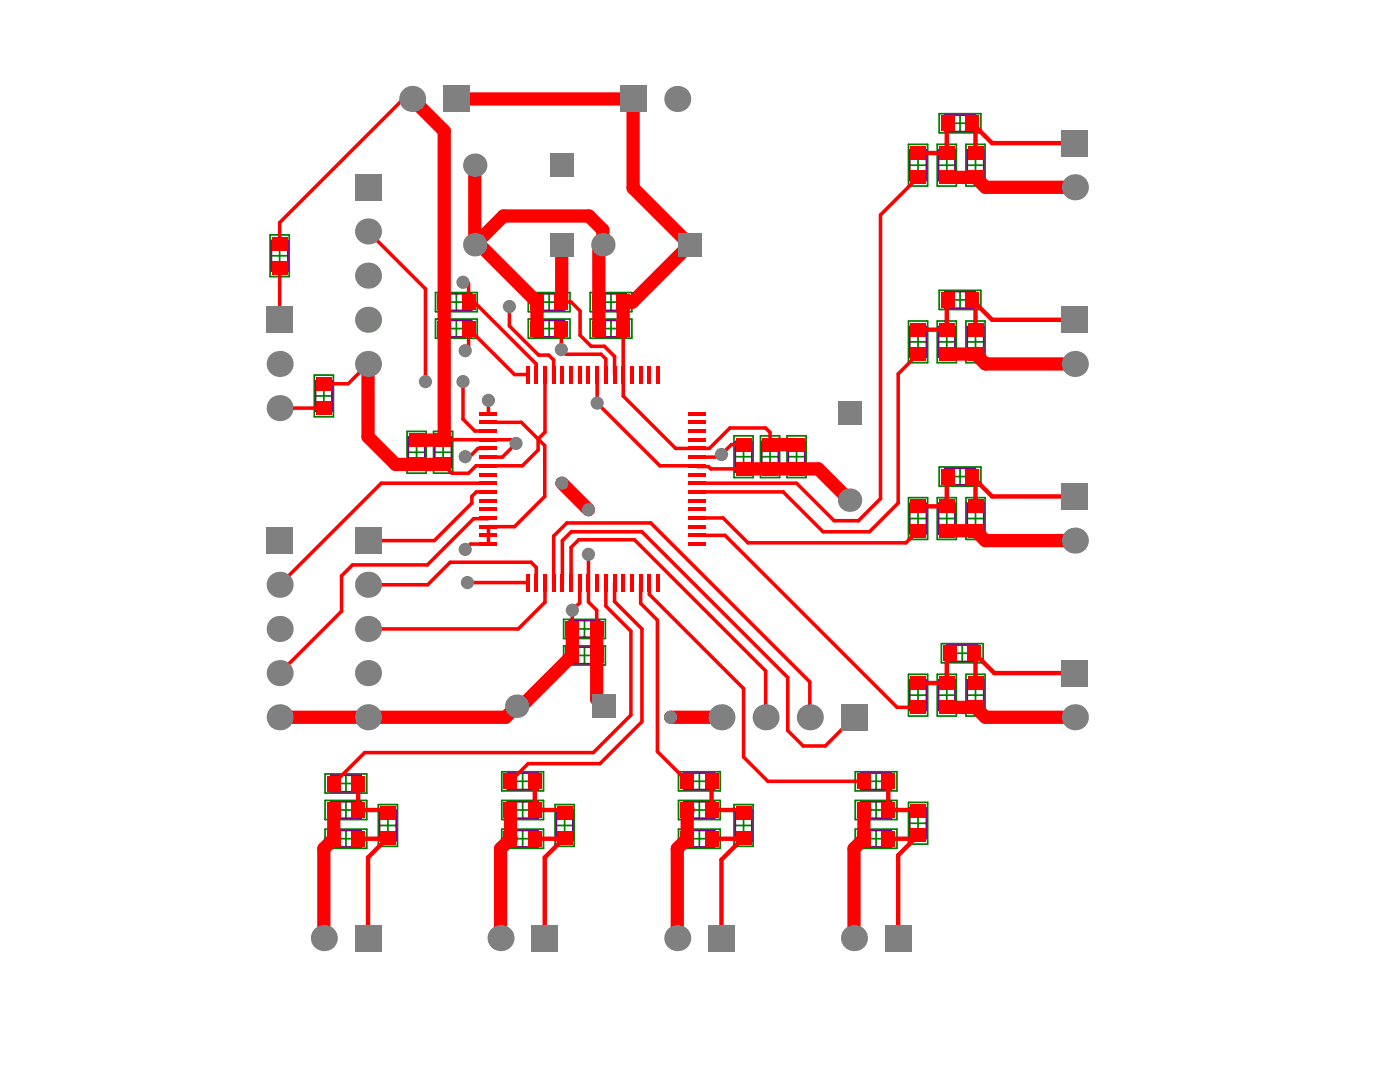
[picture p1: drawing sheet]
<svg xmlns="http://www.w3.org/2000/svg" width="279mm" height="216mm" viewBox="0 0 279 216" stroke-linecap="round" stroke-linejoin="round" font-family="sans-serif">
<g fill="none" stroke="#008000" stroke-width=".35">
<path d="M181.3 28.8h3.8v8.3h-3.8zM181.6 33h3.3M183.2 31.3v3.3M187 28.8h3.9v8.3h-3.9zM187.3 33h3.3M187.4 22.7h8.4v3.8h-8.4zM189 31.3v3.3M189.9 24.6h3.3M191.6 22.9v3.3M192.8 28.8h3.8v8.3h-3.8zM193 33h3.3M194.7 31.3v3.3"/>
<path d="M53.9 46.9h3.8v8.3h-3.8zM54.2 51h3.3M55.8 49.4v3.3M86.9 58.4h8.3v3.8h-8.3zM91.1 58.6v3.3M105.4 58.4h8.4v3.8h-8.4zM109.6 58.6v3.3M117.8 58.4h8.3v3.8h-8.3zM121.9 58.6v3.3M187.4 57.9h8.4v3.9h-8.4zM189.9 59.8h3.3M191.6 58.2v3.3"/>
<path d="M62.7 74.8h3.8v8.4h-3.8zM63 79h3.3M64.6 77.4v3.3M86.9 63.7h8.3v3.8h-8.3zM89.4 65.6h3.3M89.4 60.3h3.3M91.1 63.9v3.3M105.4 63.7h8.4v3.8h-8.4zM107.9 65.6h3.3M107.9 60.3h3.3M109.6 63.9v3.3M117.8 63.7h8.3v3.8h-8.3z"/>
<path d="M120.3 65.6h3.3M120.3 60.3h3.3M121.9 63.9v3.3M181.3 64.1h3.8v8.3h-3.8zM181.6 68.2h3.3M183.2 66.6v3.3M187 64.1h3.9v8.3h-3.9zM187.3 68.2h3.3M189 66.6v3.3M192.8 64.1h3.8v8.3h-3.8zM193 68.2h3.3M194.7 66.6v3.3"/>
<path d="M81.2 86.1h3.9v8.3h-3.9zM81.5 90.2h3.3M83.1 88.6v3.3M86.5 86.1h3.8v8.3h-3.8zM86.8 90.2h3.3M88.4 88.6v3.3M146.5 87h3.8v8.3h-3.8zM146.7 91.1h3.3M148.4 89.5v3.3M151.8 87h3.8v8.3h-3.8zM152 91.1h3.3M153.7 89.5v3.3"/>
<path d="M157.1 87h3.8v8.3h-3.8zM157.3 91.1h3.3M159 89.5v3.3M181.3 99.3h3.8v8.3h-3.8zM187 99.3h3.9v8.3h-3.9zM187.4 93.2h8.4v3.8h-8.4zM189.9 95.1h3.3M191.6 93.4v3.3M192.8 99.3h3.8v8.3h-3.8zM181.6 103.5h3.3M183.2 101.8v3.3M187.3 103.5h3.3"/>
<path d="M189 101.8v3.3M193 103.5h3.3M194.7 101.8v3.3M112.5 123.6h8.3v3.8h-8.3zM112.5 128.9h8.3v3.8h-8.3zM115 130.8h3.3M115 125.5h3.3M116.7 123.8v3.3M116.7 129.1v3.3M181.3 134.6h3.8v8.3h-3.8zM181.6 138.7h3.3M183.2 137.1v3.3"/>
<path d="M187 134.6h3.9v8.3h-3.9zM187.3 138.7h3.3M187.9 128.4h8.3v3.9h-8.3zM189 137.1v3.3M190.4 130.3h3.3M192 128.7v3.3M192.8 134.6h3.8v8.3h-3.8zM193 138.7h3.3M194.7 137.1v3.3M64.9 154.4h8.3v3.8h-8.3zM64.9 159.7h8.3v3.8h-8.3zM67.4 156.3h3.3"/>
<path d="M69 154.7v3.3M69 160v3.3M100.1 154h8.4v3.8h-8.4zM100.1 159.7h8.4v3.8h-8.4zM102.7 155.9h3.3M104.3 154.3v3.2M104.3 160v3.3M135.4 154h8.3v3.8h-8.3zM135.4 159.7h8.3v3.8h-8.3zM137.9 155.9h3.3M139.6 154.3v3.2M139.6 160v3.3"/>
<path d="M170.7 154h8.3v3.8h-8.3zM170.7 159.7h8.3v3.8h-8.3zM173.2 155.9h3.3M174.8 154.3v3.2M174.8 160v3.3M64.9 165.4h8.3v3.9h-8.3zM67.4 167.4h3.3M67.4 161.6h3.3M69 165.7v3.3M75.5 160.6h3.8v8.3h-3.8zM75.8 164.7h3.3M77.4 163.1v3.3"/>
<path d="M100.1 165.4h8.4v3.9h-8.4zM102.7 167.4h3.3M102.7 161.6h3.3M104.3 165.7v3.3M110.8 160.6h3.8v8.3h-3.8zM111 164.7h3.3M112.7 163.1v3.3M135.4 165.4h8.3v3.9h-8.3zM137.9 167.4h3.3M137.9 161.6h3.3M139.6 165.7v3.3M146.5 160.6h3.8v8.3h-3.8z"/>
<path d="M146.7 164.7h3.3M148.4 163.1v3.3M170.7 165.4h8.3v3.9h-8.3zM173.2 167.4h3.3M173.2 161.6h3.3M174.8 165.7v3.3M181.3 160.1h3.8v8.3h-3.8zM181.6 164.3h3.3M183.2 162.6v3.3"/>
</g>
<g fill="none" stroke="#800080" stroke-width=".35">
<path d="M181.6 29.9h3.3v6.1h-3.3zM187.3 29.9h3.3v6.1h-3.3zM188.6 22.9h6v3.3h-6zM193 29.9h3.3v6.1h-3.3zM54.2 48h3.3v6.1h-3.3zM88 58.6h6.1v3.3h-6.1zM106.6 58.6h6v3.3h-6zM118.9 58.6h6.1v3.3h-6.1zM188.6 58.2h6v3.3h-6zM63 76h3.3v6h-3.3zM88 63.9h6.1v3.3h-6.1zM106.6 63.9h6v3.3h-6z"/>
<path d="M118.9 63.9h6.1v3.3h-6.1zM181.6 65.2h3.3v6.1h-3.3zM187.3 65.2h3.3v6.1h-3.3zM193 65.2h3.3v6.1h-3.3zM81.5 87.2h3.3v6.1h-3.3zM86.8 87.2h3.3v6.1h-3.3zM146.7 88.1h3.3v6.1h-3.3zM152 88.1h3.3v6.1h-3.3zM157.3 88.1h3.3v6.1h-3.3zM188.6 93.4h6v3.3h-6zM181.6 100.4h3.3v6.1h-3.3zM187.3 100.4h3.3v6.1h-3.3z"/>
<path d="M193 100.4h3.3v6.1h-3.3zM113.6 123.8h6.1v3.3h-6.1zM113.6 129.1h6.1v3.3h-6.1zM181.6 135.7h3.3v6.1h-3.3zM187.3 135.7h3.3v6.1h-3.3zM189 128.7h6.1v3.3h-6.1zM193 135.7h3.3v6.1h-3.3zM66 154.7h6.1v3.3h-6.1zM66 160h6.1v3.3h-6.1zM101.3 154.3h6v3.2h-6zM101.3 160h6v3.3h-6zM136.5 154.3h6.1v3.2h-6.1z"/>
<path d="M136.5 160h6.1v3.3h-6.1zM171.8 154.3h6.1v3.2h-6.1zM171.8 160h6.1v3.3h-6.1zM66 165.7h6.1v3.3h-6.1zM75.8 161.7h3.3v6h-3.3zM101.3 165.7h6v3.3h-6zM111 161.7h3.3v6h-3.3zM136.5 165.7h6.1v3.3h-6.1zM146.7 161.7h3.3v6h-3.3zM171.8 165.7h6.1v3.3h-6.1zM181.6 161.2h3.3v6.1h-3.3z"/>
</g>
<circle cx="55.8" cy="53.5" r=".35" fill="#f00"/>
<g fill="none" stroke="#f00" stroke-width=".71">
<path d="M87.5 59.2l1.2 1.1M93.3 56.3l.2 .2v3.8h1.2M97.5 79.9v2.6M102.7 74.7h2.6M107.5 70.9h2l1 .9v2.9M112 69.8l.9 .9M122.6 71.1v3.6M124.4 74.7h.1M183.2 70.6l-3.9 4M88.4 92.7l1.8 1.7M94.8 86h2.7M95.4 89.5h2.1"/>
<path d="M97.5 98.2h-2.4l-.9 .9v1.3M97.5 92.9h-2.5l-1.5 1.5M102.2 87.7l.8 .8M107.4 87.6l1.3 1.3M107.4 87.6v2.2M108.8 86.2l-1.4 1.4M139.1 89.5h2.5M139.1 92.9l.2 .2h2.1l.4 .5M144 90.7l-.5 .5M146 88.7h2.4M152.8 85.4l.9 .9v2.4M175.7 99.5l-4.4 4.4"/>
<path d="M70.4 112.7l-2.2 2.2M97.5 105.1v3.5h-3.6M97.5 103.4l-.2 .1h-2.8M105.2 116.2l.1 .2M183.2 105.9l-2.4 2.4M117.4 120.1l1.7 1.7M179 141.1h4.2"/>
</g>
<path d="M189.2 24.6l-.2 .2M189.2 59.8l-.2 .3M189.2 95.1l-.2 .2M189.6 130.3l-.6 .7M76.8 161.6l.6 .7M112 161.6l.7 .7M112.7 167.1l-.2 .3M147.7 161.6l.7 .7M148.4 167.1l-.2 .3M183 161.6l.2 .2M183.2 166.7l-.6 .7" fill="none" stroke="#f00" stroke-width=".88"/>
<path d="M112.1 60.2l-.1 .1M124.4 60.3h1.8M88.7 87.6l-.3 .2" fill="none" stroke="#f00" stroke-width="2.6"/>
<circle cx="194.7" cy="141.1" r="1.32" fill="#f00"/>
<path d="M194.7 141.1l2 2" fill="none" stroke="#f00" stroke-width="2.6"/>
<path d="M194.5 130.3l.2 .3" fill="none" stroke="#f00" stroke-width=".88"/>
<circle cx="194.7" cy="105.9" r="1.32" fill="#f00"/>
<path d="M194.7 105.9l2 2" fill="none" stroke="#f00" stroke-width="2.6"/>
<path d="M194 95.1l.7 .6" fill="none" stroke="#f00" stroke-width=".88"/>
<circle cx="194.7" cy="70.6" r="1.32" fill="#f00"/>
<path d="M194.7 70.6l2 2" fill="none" stroke="#f00" stroke-width="2.6"/>
<path d="M194 59.8l.7 .7" fill="none" stroke="#f00" stroke-width=".88"/>
<circle cx="194.7" cy="35.4" r="1.32" fill="#f00"/>
<path d="M194.7 35.4l2 2M66.6 161.6v5.8" fill="none" stroke="#f00" stroke-width="2.6"/>
<path d="M194 24.6l.7 .6" fill="none" stroke="#f00" stroke-width=".88"/>
<path d="M55.8 44.4v4.2" fill="none" stroke="#f00" stroke-width=".71"/>
<circle cx="66.6" cy="167.4" r="1.32" fill="#f00"/>
<path d="M80.5 19.7h1.8M92.4 76.1v7.5M93.5 65.6v3.7M95.4 89.5l-1.7 1.7" fill="none" stroke="#f00" stroke-width=".71"/>
<path d="M94.7 33v15.8h1M88.7 60.3v5.3M101.9 161.6v5.8" fill="none" stroke="#f00" stroke-width="2.6"/>
<circle cx="101.9" cy="167.4" r="1.32" fill="#f00"/>
<g fill="none" stroke="#f00" stroke-width=".71">
<path d="M101.7 61.2v3.8M108.8 74.7v11.5M112 65.6v4.2M115.8 62v4.9l2.2 2.2h2.6M119.2 74.7v5.7M124.4 65.6v13.4M103 88.5l-2.7 2.7M108.7 88.9v10.2M108.8 116.4v3.8M113.1 104.3l-2.6 2.7M115.7 116.4v3.9M117.4 116.4v3.7"/>
<path d="M122.6 116.4v3.6M129.6 116.4v2.2M119.1 121.8v3.7M125.9 125.9v16.8M105.4 152.4l-3.5 3.5"/>
</g>
<path d="M119.5 60.3v5.3M124.4 60.3v5.3M119.1 125.5v14M103.1 140.9h1M137.1 161.6v5.8" fill="none" stroke="#f00" stroke-width="2.6"/>
<circle cx="137.1" cy="161.6" r="1.32" fill="#f00"/>
<path d="M146 88.7l-2 2M157.2 145.8l3.1 3.1" fill="none" stroke="#f00" stroke-width=".71"/>
<path d="M172.4 161.6v5.8" fill="none" stroke="#f00" stroke-width="2.6"/>
<circle cx="172.4" cy="161.6" r="1.32" fill="#f00"/>
<g fill="none" stroke="#f00" stroke-width=".88">
<path d="M189 24.8v5.7h-5.8M214.5 28.6h-16.5l-3.3-3.4v5.3M189 60.1v5.7h-5.8M214.5 63.8h-16.5l-3.3-3.3v5.3M189 95.3v5.7h-5.8M214.5 99.1h-16.5l-3.3-3.4v5.3M189 131v5.3h-5.8M214.5 134.3h-16.1l-3.7-3.7v5.7M71.5 156.3v5.3h5.3M106.7 155.9v5.7h5.3M142 155.9v5.7h5.7M177.3 155.9v5.7h5.7"/>
<path d="M71.5 167.4h5.7l-3.8 3.7v16.1M106.7 167.4h5.8l-3.8 3.7v16.1M142 167.4h6.2l-4.2 4.1v15.7M177.3 167.4h5.3l-3.3 3.3v16.5"/>
</g>
<g fill="none" stroke="#f00" stroke-width=".71">
<path d="M80.5 19.7l-24.7 24.7M183.2 35.4l-7.5 7.5v56.6M55.8 53.5v10.3M73.4 46.2l11.5 11.4v18.5M92.4 56.3h.9M73.4 72.6l-3.9 4h-4.9M93.5 65.6l9.2 9.1M93.5 69.3l-.7 .7M94.7 60.3l12.3 12.3v2.1M101.7 65l5.8 5.9M112 60.3h2l1.8 1.7M112.9 70.7h7.1l.9 .9v3.1"/>
<path d="M120.6 69.1l2 2M124.4 79l10.4 10.5h4.3M179.3 74.6v25.8l-5.8 5.7h-9.2l-8-7.9h-17.2M55.8 81.4h8.8M88.5 87.7h13.7M90.2 94.4h3.3M92.4 83.6l2.4 2.4M92.8 91.1l.9 .1M97.5 91.2h2.8M97.5 84.3h6.6l3.3 3.3M97.5 96.4h-21.4l-20.3 20.3M107.4 89.8l-3.1 3.1h-6.8"/>
<path d="M108.7 99.1l-6 6h-5.2M119.2 80.4l12.5 12.5h7.4M139.1 91.2h4.4M139.1 96.4h19.9l7.5 7.5h4.8M141.8 93.6h6.6M152.8 85.4h-7.1l-4.1 4.1M68.2 114.9v7.1l-12.4 12.3M93.3 116.2h11.9M93.9 108.6l-1.1 1M94.2 100.4l-7.5 7.5h-13.3M94.5 103.5l-9.2 9.2h-14.9M107 116.4v-3.2l-1-1h-16.2l-4.5 4.5h-11.9"/>
<path d="M110.5 107v9.4M112.2 116.4v-8.5l1.8-1.8h14.1l29.1 29.1v10.6M113.1 104.3h16.8l31.7 31.8v7M114 116.4v-7.2l1.5-1.5h11.1l26.2 26.2v9.2M117.4 110.6v5.8M120.9 116.4v4.5l5 5M127.9 116.4v4l3.3 3.3v26.3l5.9 5.9M129.6 118.6l18.8 18.8v13.7l4.8 4.8h19.2M139.1 106.8h5.6l34.3 34.3M139.1 103.4h5.2l5 4.9h31.5M108.8 120.2l-5.4 5.3h-30M115.7 120.3l-1.5 1.5v3.7"/>
<path d="M122.6 120l5.5 5.5v18.5l-8.4 8.4h-14.3M125.9 142.7l-7.5 7.5h-45.6l-6.2 6.1M169.1 143.1h1.3l-5.7 5.8h-4.4"/>
</g>
<g fill="none" stroke="#f00" stroke-width="2.6">
<path d="M82.3 19.7l6.4 6.4v34.2M91.1 19.7h35.2v17.8l11.4 11.3-11.5 11.5M189 35.4h5.7M196.7 37.4h17.8M94.7 48.8l5.8-5.7h17l2.8 2.8v2.9l-.8 .8v10.7M95.7 48.8l11.5 11.5v5.3M112.1 48.8v11.4M73.4 72.6v14.6l5.6 5.5h9.4M88.7 65.6v22M189 70.6h5.7M196.7 72.6h17.8M83.1 87.8h5.3"/>
<path d="M112.1 96.4l5.3 5.3M148.4 93.6h14.9l6.3 6.2M153.7 88.7h5.3M189 105.9h5.7M196.7 107.9h17.8M114.2 125.5v5.3l-10.1 10.1M119.1 139.5l1.4 1.4M103.1 140.9l-2.2 2.2h-45.1M133.8 143.1h10.2M189 141.1h5.7M196.7 143.1h17.8M66.6 167.4l-2 1.9v17.9"/>
<path d="M101.9 167.4l-2 1.9v17.9M137.1 167.4l-1.9 1.9v17.9M172.4 167.4l-2 1.9v17.9"/>
</g>
<g fill="#808080">
<circle cx="93.3" cy="116.2" r="1.32"/>
<circle cx="92.8" cy="109.6" r="1.32"/>
<circle cx="114.2" cy="121.8" r="1.32"/>
<circle cx="84.9" cy="76.1" r="1.32"/>
<circle cx="92.8" cy="70" r="1.32"/>
<circle cx="92.4" cy="56.3" r="1.32"/>
<circle cx="101.7" cy="61.2" r="1.32"/>
<circle cx="92.4" cy="76.1" r="1.32"/>
<circle cx="97.5" cy="79.9" r="1.32"/>
<circle cx="92.8" cy="91.1" r="1.32"/>
<circle cx="112.1" cy="96.4" r="1.32"/>
<circle cx="117.4" cy="101.7" r="1.32"/>
<circle cx="133.8" cy="143.1" r="1.32"/>
<circle cx="117.4" cy="110.6" r="1.32"/>
<circle cx="103" cy="88.5" r="1.32"/>
<circle cx="144" cy="90.7" r="1.32"/>
<circle cx="112" cy="69.8" r="1.32"/>
<circle cx="119.2" cy="80.4" r="1.32"/>
<circle cx="152.8" cy="143.1" r="2.6"/>
<circle cx="82.3" cy="19.7" r="2.6"/>
<circle cx="103.1" cy="140.9" r="2.34"/>
<circle cx="55.8" cy="143.1" r="2.6"/>
<circle cx="55.8" cy="72.6" r="2.6"/>
<circle cx="73.4" cy="143.1" r="2.6"/>
<circle cx="73.4" cy="72.6" r="2.6"/>
<circle cx="161.6" cy="143.1" r="2.6"/>
<circle cx="214.5" cy="143.1" r="2.6"/>
<circle cx="214.5" cy="107.9" r="2.6"/>
<circle cx="214.5" cy="72.6" r="2.6"/>
<circle cx="214.5" cy="37.4" r="2.6"/>
<circle cx="55.8" cy="125.5" r="2.6"/>
<circle cx="55.8" cy="134.3" r="2.6"/>
<circle cx="55.8" cy="81.4" r="2.6"/>
<circle cx="64.6" cy="187.2" r="2.6"/>
<circle cx="73.4" cy="134.3" r="2.6"/>
<circle cx="73.4" cy="125.5" r="2.6"/>
<circle cx="73.4" cy="63.8" r="2.6"/>
<circle cx="73.4" cy="55" r="2.6"/>
<circle cx="73.4" cy="46.2" r="2.6"/>
<circle cx="99.9" cy="187.2" r="2.6"/>
<circle cx="94.7" cy="48.8" r="2.34"/>
<circle cx="135.2" cy="187.2" r="2.6"/>
<circle cx="120.3" cy="48.8" r="2.34"/>
<circle cx="135.2" cy="19.7" r="2.6"/>
<circle cx="170.4" cy="187.2" r="2.6"/>
<circle cx="169.6" cy="99.8" r="2.34"/>
<circle cx="55.8" cy="116.7" r="2.6"/>
<circle cx="73.4" cy="116.7" r="2.6"/>
<circle cx="94.7" cy="33" r="2.34"/>
<circle cx="144" cy="143.1" r="2.6"/>
</g>
<g fill="#808080">
<path d="M53.2 105.3h5.2v5.2h-5.2z" fill-rule="evenodd"/>
<path d="M70.8 105.3h5.3v5.2h-5.3z" fill-rule="evenodd"/>
<path d="M70.8 34.8h5.3v5.2h-5.3z" fill-rule="evenodd"/>
<path d="M167.8 140.5h5.2v5.2h-5.2z" fill-rule="evenodd"/>
<path d="M53.2 61.2h5.2v5.2h-5.2z" fill-rule="evenodd"/>
<path d="M70.8 184.6h5.3v5.2h-5.3z" fill-rule="evenodd"/>
<path d="M106.1 184.6h5.2v5.2h-5.2z" fill-rule="evenodd"/>
<path d="M109.8 46.5h4.6v4.7h-4.6z" fill-rule="evenodd"/>
<path d="M135.3 46.5h4.7v4.7h-4.7z" fill-rule="evenodd"/>
<path d="M123.7 17.1h5.3v5.2h-5.3z" fill-rule="evenodd"/>
<path d="M167.2 80.1h4.7v4.7h-4.7z" fill-rule="evenodd"/>
<path d="M176.6 184.6h5.3v5.2h-5.3z" fill-rule="evenodd"/>
<path d="M211.9 131.7h5.2v5.2h-5.2z" fill-rule="evenodd"/>
<path d="M211.9 96.5h5.2v5.2h-5.2z" fill-rule="evenodd"/>
<path d="M211.9 61.2h5.2v5.2h-5.2z" fill-rule="evenodd"/>
<path d="M109.8 30.6h4.6v4.7h-4.6z" fill-rule="evenodd"/>
<path d="M118.1 138.6h4.7v4.7h-4.7z" fill-rule="evenodd"/>
<path d="M211.9 26h5.2v5.2h-5.2z" fill-rule="evenodd"/>
<path d="M88.5 17.1h5.2v5.2h-5.2z" fill-rule="evenodd"/>
<path d="M141.4 184.6h5.2v5.2h-5.2z" fill-rule="evenodd"/>
</g>
<g fill="#f00">
<path d="M65.2 154.8h2.8v3.1h-2.8z" fill-rule="evenodd"/>
<path d="M81.6 91.3h3.1v2.8h-3.1z" fill-rule="evenodd"/>
<path d="M81.6 86.4h3.1v2.8h-3.1z" fill-rule="evenodd"/>
<path d="M86.9 91.3h3.1v2.8h-3.1z" fill-rule="evenodd"/>
<path d="M86.9 86.4h3.1v2.8h-3.1z" fill-rule="evenodd"/>
<path d="M87.3 64h2.7v3.1h-2.7z" fill-rule="evenodd"/>
<path d="M95.7 104.7h3.5v.7h-3.5z" fill-rule="evenodd"/>
<path d="M95.7 106.5h3.5v.7h-3.5z" fill-rule="evenodd"/>
<path d="M95.7 108.2h3.5v.7h-3.5z" fill-rule="evenodd"/>
<path d="M95.7 97.8h3.5v.7h-3.5z" fill-rule="evenodd"/>
<path d="M95.7 99.5h3.5v.7h-3.5z" fill-rule="evenodd"/>
<path d="M95.7 101.3h3.5v.7h-3.5z" fill-rule="evenodd"/>
<path d="M95.7 103h3.5v.7h-3.5z" fill-rule="evenodd"/>
<path d="M95.7 90.9h3.5v.7h-3.5z" fill-rule="evenodd"/>
<path d="M95.7 92.6h3.5v.7h-3.5z" fill-rule="evenodd"/>
<path d="M95.7 94.3h3.5v.7h-3.5z" fill-rule="evenodd"/>
<path d="M95.7 96.1h3.5v.7h-3.5z" fill-rule="evenodd"/>
<path d="M95.7 83.9h3.5v.7h-3.5z" fill-rule="evenodd"/>
<path d="M95.7 85.7h3.5v.7h-3.5z" fill-rule="evenodd"/>
<path d="M95.7 87.4h3.5v.7h-3.5z" fill-rule="evenodd"/>
<path d="M95.7 89.1h3.5v.7h-3.5z" fill-rule="evenodd"/>
<path d="M100.5 154.3h2.8v3.2h-2.8z" fill-rule="evenodd"/>
<path d="M110.6 64h2.8v3.1h-2.8z" fill-rule="evenodd"/>
<path d="M123 64h2.8v3.1h-2.8z" fill-rule="evenodd"/>
<path d="M135.8 154.3h2.7v3.2h-2.7z" fill-rule="evenodd"/>
<path d="M137.4 108.2h3.5v.7h-3.5z" fill-rule="evenodd"/>
<path d="M137.4 106.5h3.5v.7h-3.5z" fill-rule="evenodd"/>
<path d="M137.4 104.7h3.5v.7h-3.5z" fill-rule="evenodd"/>
<path d="M137.4 103h3.5v.7h-3.5z" fill-rule="evenodd"/>
<path d="M137.4 101.3h3.5v.7h-3.5z" fill-rule="evenodd"/>
<path d="M137.4 99.5h3.5v.7h-3.5z" fill-rule="evenodd"/>
<path d="M137.4 97.8h3.5v.7h-3.5z" fill-rule="evenodd"/>
<path d="M137.4 96.1h3.5v.7h-3.5z" fill-rule="evenodd"/>
<path d="M137.4 94.3h3.5v.7h-3.5z" fill-rule="evenodd"/>
<path d="M137.4 92.6h3.5v.7h-3.5z" fill-rule="evenodd"/>
<path d="M137.4 90.9h3.5v.7h-3.5z" fill-rule="evenodd"/>
<path d="M137.4 89.1h3.5v.7h-3.5z" fill-rule="evenodd"/>
<path d="M137.4 87.4h3.5v.7h-3.5z" fill-rule="evenodd"/>
<path d="M137.4 85.7h3.5v.7h-3.5z" fill-rule="evenodd"/>
<path d="M137.4 83.9h3.5v.7h-3.5z" fill-rule="evenodd"/>
<path d="M152.1 92.2h3.1v2.7h-3.1z" fill-rule="evenodd"/>
<path d="M157.4 92.2h3.1v2.7h-3.1z" fill-rule="evenodd"/>
<path d="M171 154.3h2.8v3.2h-2.8z" fill-rule="evenodd"/>
<path d="M187.4 134.9h3.1v2.8h-3.1z" fill-rule="evenodd"/>
<path d="M188.2 128.8h2.8v3.1h-2.8z" fill-rule="evenodd"/>
<path d="M187.4 99.6h3.1v2.8h-3.1z" fill-rule="evenodd"/>
<path d="M187.8 93.5h2.8v3.2h-2.8z" fill-rule="evenodd"/>
<path d="M187.4 64.4h3.1v2.8h-3.1z" fill-rule="evenodd"/>
<path d="M187.8 58.3h2.8v3.1h-2.8z" fill-rule="evenodd"/>
<path d="M187.4 29.1h3.1v2.8h-3.1z" fill-rule="evenodd"/>
<path d="M187.8 23h2.8v3.2h-2.8z" fill-rule="evenodd"/>
<path d="M193.1 134.9h3.1v2.8h-3.1z" fill-rule="evenodd"/>
<path d="M193.1 128.8h2.8v3.1h-2.8z" fill-rule="evenodd"/>
<path d="M193.1 99.6h3.1v2.8h-3.1z" fill-rule="evenodd"/>
<path d="M192.6 93.5h2.8v3.2h-2.8z" fill-rule="evenodd"/>
<path d="M193.1 64.4h3.1v2.8h-3.1z" fill-rule="evenodd"/>
<path d="M192.6 58.3h2.8v3.1h-2.8z" fill-rule="evenodd"/>
<path d="M193.1 29.1h3.1v2.8h-3.1z" fill-rule="evenodd"/>
<path d="M192.6 23h2.8v3.2h-2.8z" fill-rule="evenodd"/>
<path d="M65.2 165.8h2.8v3.1h-2.8z" fill-rule="evenodd"/>
<path d="M65.2 160.1h2.8v3.1h-2.8z" fill-rule="evenodd"/>
<path d="M95.7 82.2h3.5v.7h-3.5z" fill-rule="evenodd"/>
<path d="M100.5 160.1h2.8v3.1h-2.8z" fill-rule="evenodd"/>
<path d="M100.5 165.8h2.8v3.1h-2.8z" fill-rule="evenodd"/>
<path d="M104.9 73h.7v3.5h-.7z" fill-rule="evenodd"/>
<path d="M111.9 73h.7v3.5h-.7z" fill-rule="evenodd"/>
<path d="M110.1 73h.7v3.5h-.7z" fill-rule="evenodd"/>
<path d="M108.4 73h.7v3.5h-.7z" fill-rule="evenodd"/>
<path d="M117.7 123.9h2.8v3.2h-2.8z" fill-rule="evenodd"/>
<path d="M117.7 129.2h2.8v3.1h-2.8z" fill-rule="evenodd"/>
<path d="M118.8 73h.7v3.5h-.7z" fill-rule="evenodd"/>
<path d="M117.1 73h.7v3.5h-.7z" fill-rule="evenodd"/>
<path d="M115.4 73h.7v3.5h-.7z" fill-rule="evenodd"/>
<path d="M125.8 73h.7v3.5h-.7z" fill-rule="evenodd"/>
<path d="M124 73h.7v3.5h-.7z" fill-rule="evenodd"/>
<path d="M122.3 73h.7v3.5h-.7z" fill-rule="evenodd"/>
<path d="M131 73h.7v3.5h-.7z" fill-rule="evenodd"/>
<path d="M129.2 73h.7v3.5h-.7z" fill-rule="evenodd"/>
<path d="M135.8 160.1h2.7v3.1h-2.7z" fill-rule="evenodd"/>
<path d="M135.8 165.8h2.7v3.1h-2.7z" fill-rule="evenodd"/>
<path d="M137.4 82.2h3.5v.7h-3.5z" fill-rule="evenodd"/>
<path d="M152.1 87.3h3.1v2.8h-3.1z" fill-rule="evenodd"/>
<path d="M157.4 87.3h3.1v2.8h-3.1z" fill-rule="evenodd"/>
<path d="M171 160.1h2.8v3.1h-2.8z" fill-rule="evenodd"/>
<path d="M171 165.8h2.8v3.1h-2.8z" fill-rule="evenodd"/>
<path d="M187.4 139.8h3.1v2.7h-3.1z" fill-rule="evenodd"/>
<path d="M187.4 104.5h3.1v2.8h-3.1z" fill-rule="evenodd"/>
<path d="M187.4 69.3h3.1v2.7h-3.1z" fill-rule="evenodd"/>
<path d="M187.4 34h3.1v2.8h-3.1z" fill-rule="evenodd"/>
<path d="M193.1 139.8h3.1v2.7h-3.1z" fill-rule="evenodd"/>
<path d="M193.1 104.5h3.1v2.8h-3.1z" fill-rule="evenodd"/>
<path d="M193.1 69.3h3.1v2.7h-3.1z" fill-rule="evenodd"/>
<path d="M193.1 34h3.1v2.8h-3.1z" fill-rule="evenodd"/>
<path d="M87.3 58.7h2.7v3.1h-2.7z" fill-rule="evenodd"/>
<path d="M104.9 114.6h.7v3.5h-.7z" fill-rule="evenodd"/>
<path d="M110.6 58.7h2.8v3.1h-2.8z" fill-rule="evenodd"/>
<path d="M108.4 114.6h.7v3.5h-.7z" fill-rule="evenodd"/>
<path d="M110.1 114.6h.7v3.5h-.7z" fill-rule="evenodd"/>
<path d="M111.9 114.6h.7v3.5h-.7z" fill-rule="evenodd"/>
<path d="M115.4 114.6h.7v3.5h-.7z" fill-rule="evenodd"/>
<path d="M117.1 114.6h.7v3.5h-.7z" fill-rule="evenodd"/>
<path d="M118.8 114.6h.7v3.5h-.7z" fill-rule="evenodd"/>
<path d="M123 58.7h2.8v3.1h-2.8z" fill-rule="evenodd"/>
<path d="M122.3 114.6h.7v3.5h-.7z" fill-rule="evenodd"/>
<path d="M124 114.6h.7v3.5h-.7z" fill-rule="evenodd"/>
<path d="M125.8 114.6h.7v3.5h-.7z" fill-rule="evenodd"/>
<path d="M129.2 114.6h.7v3.5h-.7z" fill-rule="evenodd"/>
<path d="M131 114.6h.7v3.5h-.7z" fill-rule="evenodd"/>
<path d="M70.1 154.8h2.8v3.1h-2.8z" fill-rule="evenodd"/>
<path d="M63.1 80h3.1v2.8h-3.1z" fill-rule="evenodd"/>
<path d="M105.3 154.3h2.8v3.2h-2.8z" fill-rule="evenodd"/>
<path d="M92.1 64h2.8v3.1h-2.8z" fill-rule="evenodd"/>
<path d="M105.8 64h2.8v3.1h-2.8z" fill-rule="evenodd"/>
<path d="M140.6 154.3h2.8v3.2h-2.8z" fill-rule="evenodd"/>
<path d="M118.1 64h2.8v3.1h-2.8z" fill-rule="evenodd"/>
<path d="M146.8 92.2h3.2v2.7h-3.2z" fill-rule="evenodd"/>
<path d="M175.9 154.3h2.8v3.2h-2.8z" fill-rule="evenodd"/>
<path d="M181.7 134.9h3.1v2.8h-3.1z" fill-rule="evenodd"/>
<path d="M181.7 99.6h3.1v2.8h-3.1z" fill-rule="evenodd"/>
<path d="M181.7 64.4h3.1v2.8h-3.1z" fill-rule="evenodd"/>
<path d="M181.7 29.1h3.1v2.8h-3.1z" fill-rule="evenodd"/>
<path d="M54.2 47.2h3.2v2.8h-3.2z" fill-rule="evenodd"/>
<path d="M54.2 52.1h3.2v2.7h-3.2z" fill-rule="evenodd"/>
<path d="M75.9 165.8h3.1v2.7h-3.1z" fill-rule="evenodd"/>
<path d="M75.9 160.9h3.1v2.8h-3.1z" fill-rule="evenodd"/>
<path d="M70.1 165.8h2.8v3.1h-2.8z" fill-rule="evenodd"/>
<path d="M70.1 160.1h2.8v3.1h-2.8z" fill-rule="evenodd"/>
<path d="M63.1 75.2h3.1v2.8h-3.1z" fill-rule="evenodd"/>
<path d="M111.1 165.8h3.1v2.7h-3.1z" fill-rule="evenodd"/>
<path d="M111.1 160.9h3.1v2.8h-3.1z" fill-rule="evenodd"/>
<path d="M105.3 160.1h2.8v3.1h-2.8z" fill-rule="evenodd"/>
<path d="M105.3 165.8h2.8v3.1h-2.8z" fill-rule="evenodd"/>
<path d="M112.8 123.9h2.8v3.2h-2.8z" fill-rule="evenodd"/>
<path d="M112.8 129.2h2.8v3.1h-2.8z" fill-rule="evenodd"/>
<path d="M113.6 73h.7v3.5h-.7z" fill-rule="evenodd"/>
<path d="M106.7 73h.7v3.5h-.7z" fill-rule="evenodd"/>
<path d="M140.6 160.1h2.8v3.1h-2.8z" fill-rule="evenodd"/>
<path d="M140.6 165.8h2.8v3.1h-2.8z" fill-rule="evenodd"/>
<path d="M127.5 73h.7v3.5h-.7z" fill-rule="evenodd"/>
<path d="M120.6 73h.7v3.5h-.7z" fill-rule="evenodd"/>
<path d="M146.8 165.8h3.2v2.7h-3.2z" fill-rule="evenodd"/>
<path d="M146.8 160.9h3.2v2.8h-3.2z" fill-rule="evenodd"/>
<path d="M146.8 87.3h3.2v2.8h-3.2z" fill-rule="evenodd"/>
<path d="M181.7 165.3h3.1v2.8h-3.1z" fill-rule="evenodd"/>
<path d="M181.7 160.5h3.1v2.7h-3.1z" fill-rule="evenodd"/>
<path d="M175.9 160.1h2.8v3.1h-2.8z" fill-rule="evenodd"/>
<path d="M175.9 165.8h2.8v3.1h-2.8z" fill-rule="evenodd"/>
<path d="M181.7 139.8h3.1v2.7h-3.1z" fill-rule="evenodd"/>
<path d="M181.7 104.5h3.1v2.8h-3.1z" fill-rule="evenodd"/>
<path d="M181.7 69.3h3.1v2.7h-3.1z" fill-rule="evenodd"/>
<path d="M181.7 34h3.1v2.8h-3.1z" fill-rule="evenodd"/>
<path d="M92.1 58.7h2.8v3.1h-2.8z" fill-rule="evenodd"/>
<path d="M105.8 58.7h2.8v3.1h-2.8z" fill-rule="evenodd"/>
<path d="M106.7 114.6h.7v3.5h-.7z" fill-rule="evenodd"/>
<path d="M113.6 114.6h.7v3.5h-.7z" fill-rule="evenodd"/>
<path d="M118.1 58.7h2.8v3.1h-2.8z" fill-rule="evenodd"/>
<path d="M120.6 114.6h.7v3.5h-.7z" fill-rule="evenodd"/>
<path d="M127.5 114.6h.7v3.5h-.7z" fill-rule="evenodd"/>
</g>
</svg>
